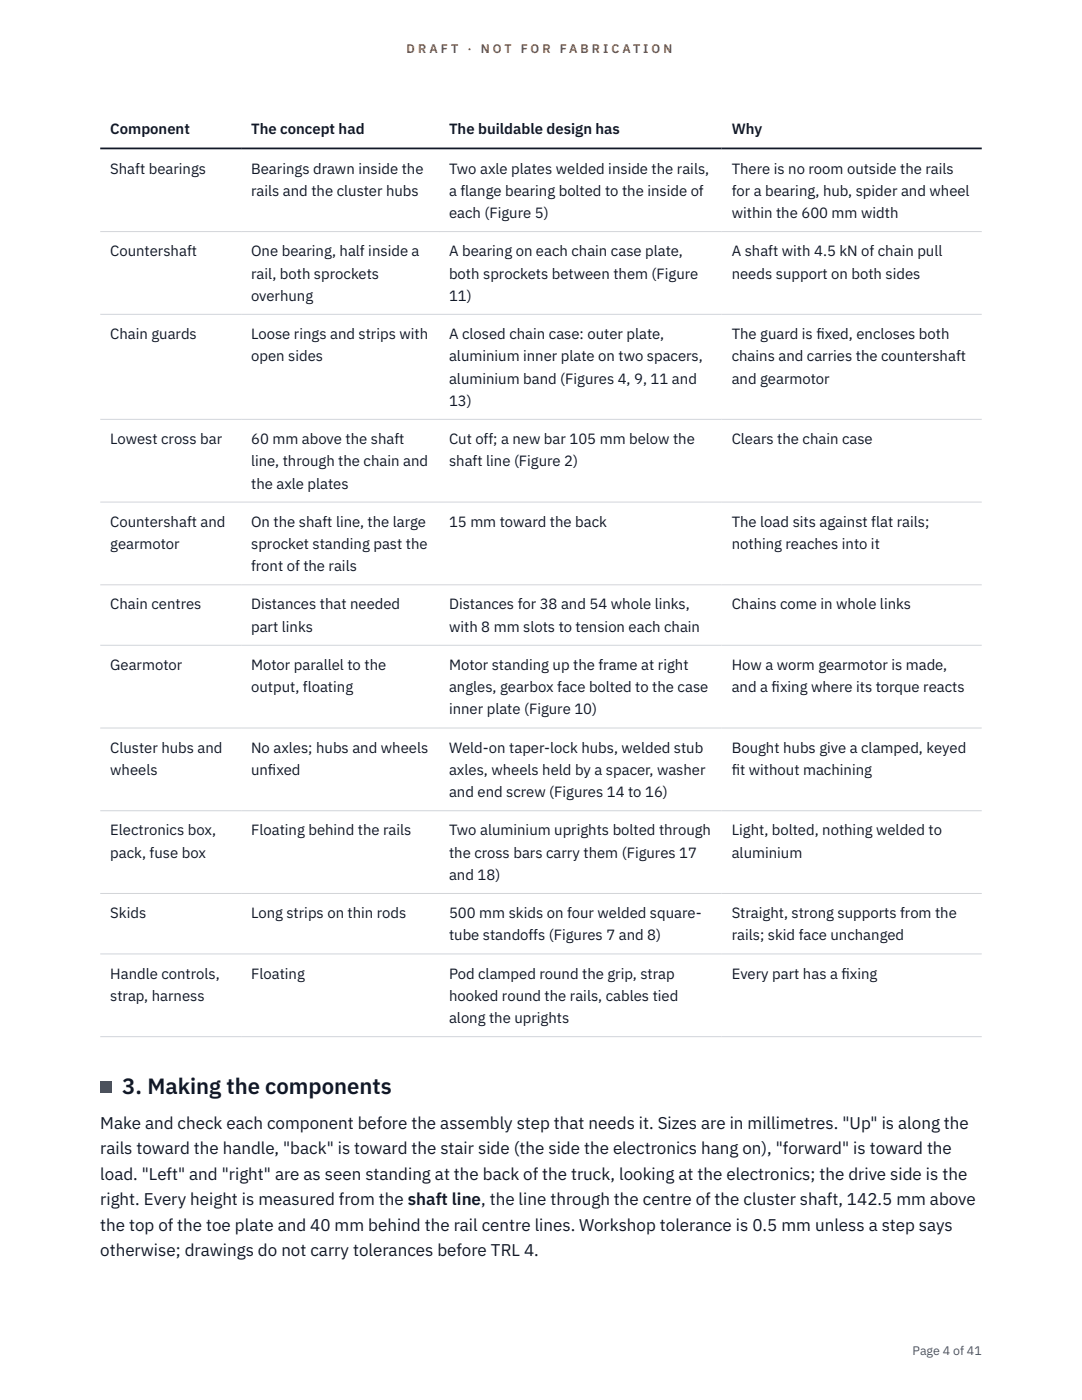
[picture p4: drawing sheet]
<svg xmlns="http://www.w3.org/2000/svg" width="216mm" height="279mm" viewBox="0 0 216 279" stroke-linecap="round" stroke-linejoin="round" font-family="sans-serif">
<defs><g id="words">
<text font-size="4.4" fill="#111827" x="24.4" y="218.4">3. Making the components</text>
<g font-size="3.4" fill="#111827">
<text x="20" y="225.3">Make and check each component before the assembly step that needs it. Sizes are in millimetres. &quot;Up&quot; is along the</text>
<text x="20" y="230.4">rails toward the handle, &quot;back&quot; is toward the stair side (the side the electronics hang on), &quot;forward&quot; is toward the</text>
<text x="20" y="235.5">load. &quot;Left&quot; and &quot;right&quot; are as seen standing at the back of the truck, looking at the electronics; the drive side is the</text>
<text x="20" y="240.5">right. Every height is measured from the shaft line, the line through the centre of the cluster shaft, 142.5 mm above</text>
<text x="20" y="245.6">the top of the toe plate and 40 mm behind the rail centre lines. Workshop tolerance is 0.5 mm unless a step says</text>
<text x="20" y="250.7">otherwise; drawings do not carry tolerances before TRL 4.</text>
</g>
<g font-size="3" fill="#111827">
<text x="22" y="26.8">Component</text>
<text x="50.1" y="26.8">The concept had</text>
<text x="89.6" y="26.8">The buildable design has</text>
<text x="146" y="26.8">Why</text>
<text x="22" y="34.6">Shaft bearings</text>
<text x="50.1" y="34.6">Bearings drawn inside the</text>
<text x="89.6" y="34.6">Two axle plates welded inside the rails,</text>
<text x="146" y="34.6">There is no room outside the rails</text>
<text x="50.1" y="39.1">rails and the cluster hubs</text>
<text x="89.6" y="39.1">a flange bearing bolted to the inside of</text>
<text x="146" y="39.1">for a bearing, hub, spider and wheel</text>
<text x="89.6" y="43.5">each (Figure 5)</text>
<text x="146" y="43.5">within the 600 mm width</text>
<text x="22" y="51.1">Countershaft</text>
<text x="50.1" y="51.1">One bearing, half inside a</text>
<text x="89.6" y="51.1">A bearing on each chain case plate,</text>
<text x="146" y="51.1">A shaft with 4.5 kN of chain pull</text>
<text x="50.1" y="55.6">rail, both sprockets</text>
<text x="89.6" y="55.6">both sprockets between them (Figure</text>
<text x="146" y="55.6">needs support on both sides</text>
<text x="50.1" y="60">overhung</text>
<text x="89.6" y="60">11)</text>
<text x="22" y="67.7">Chain guards</text>
<text x="50.1" y="67.7">Loose rings and strips with</text>
<text x="89.6" y="67.7">A closed chain case: outer plate,</text>
<text x="146" y="67.7">The guard is f</text>
<text x="162.9" y="67.7">ixed, encloses both</text>
<text x="50.1" y="72.1">open sides</text>
<text x="89.6" y="72.1">aluminium inner plate on two spacers,</text>
<text x="89.6" y="76.5">aluminium band (Figures 4, 9, 11 and</text>
<text x="146" y="72.1">chains and carries the countershaft</text>
<text x="146" y="76.5">and gearmotor</text>
<text x="89.6" y="81">13)</text>
<text x="22" y="88.6">Lowest cross bar</text>
<text x="50.1" y="88.6">60 mm above the shaft</text>
<text x="89.6" y="88.6">Cut off; a new bar 105 mm below the</text>
<text x="146" y="88.6">Clears the chain case</text>
<text x="50.1" y="93.1">line, through the chain and</text>
<text x="89.6" y="93.1">shaft line (Figure 2)</text>
<text x="50.1" y="97.5">the axle plates</text>
<text x="22" y="105.1">Countershaft and</text>
<text x="50.1" y="105.1">On the shaft line, the large</text>
<text x="89.6" y="105.1">15 mm toward the back</text>
<text x="146" y="105.1">The load sits against flat rails;</text>
<text x="22" y="109.6">gearmotor</text>
<text x="50.1" y="109.6">sprocket standing past the</text>
<text x="146" y="109.6">nothing reaches into it</text>
<text x="50.1" y="114">front of the rails</text>
<text x="22" y="121.6">Chain centres</text>
<text x="50.1" y="121.6">Distances that needed</text>
<text x="89.6" y="121.6">Distances for 38 and 54 whole links,</text>
<text x="146" y="121.6">Chains come in whole links</text>
<text x="50.1" y="126.1">part links</text>
<text x="89.6" y="126.1">with 8 mm slots to tension each chain</text>
<text x="22" y="133.7">Gearmotor</text>
<text x="50.1" y="133.7">Motor parallel to the</text>
<text x="89.6" y="133.7">Motor standing up the frame at right</text>
<text x="146" y="133.7">How a worm gearmotor is made,</text>
<text x="50.1" y="138.1">output, floating</text>
<text x="89.6" y="138.1">angles, gearbox face bolted to the case</text>
<text x="89.6" y="142.6">inner plate (Figure 10)</text>
<text x="146" y="138.1">and a f</text>
<text x="154" y="138.1">ixing where its torque reacts</text>
<text x="22" y="150.2">Cluster hubs and</text>
<text x="22" y="154.7">wheels</text>
<text x="50.1" y="150.2">No axles; hubs and wheels</text>
<text x="50.1" y="154.7">unf</text>
<text x="53.5" y="154.7">ixed</text>
<text x="89.6" y="150.2">Weld-on taper-lock hubs, welded stub</text>
<text x="89.6" y="154.7">axles, wheels held by a spacer, washer</text>
<text x="146" y="150.2">Bought hubs give a clamped, keyed</text>
<text x="146" y="154.7">f</text>
<text x="146" y="154.7">it without machining</text>
<text x="89.6" y="159.1">and end screw (Figures 14 to 16)</text>
<text x="22" y="166.7">Electronics box,</text>
<text x="50.1" y="166.7">Floating behind the rails</text>
<text x="89.6" y="166.7">Two aluminium uprights bolted through</text>
<text x="146" y="166.7">Light, bolted, nothing welded to</text>
<text x="22" y="171.2">pack, fuse box</text>
<text x="89.6" y="171.2">the cross bars carry them (Figures 17</text>
<text x="146" y="171.2">aluminium</text>
<text x="89.6" y="175.6">and 18)</text>
<text x="22" y="183.2">Skids</text>
<text x="50.1" y="183.2">Long strips on thin rods</text>
<text x="89.6" y="183.2">500 mm skids on four welded square-</text>
<text x="146" y="183.2">Straight, strong supports from the</text>
<text x="89.6" y="187.7">tube standoffs (Figures 7 and 8)</text>
<text x="146" y="187.7">rails; skid face unchanged</text>
<text x="22" y="195.3">Handle controls,</text>
<text x="50.1" y="195.3">Floating</text>
<text x="89.6" y="195.3">Pod clamped round the grip, strap</text>
<text x="146" y="195.3">Every part has a f</text>
<text x="167.9" y="195.3">ixing</text>
<text x="22" y="199.7">strap, harness</text>
<text x="89.6" y="199.7">hooked round the rails, cables tied</text>
<text x="89.6" y="204.2">along the uprights</text>
</g>
<g font-size="2.5" fill="#b45309">
<text x="81.1" y="10.5">D R A F T</text>
<text x="93.3" y="10.5">·</text>
<text x="95.9" y="10.5">N O T</text>
<text x="103.9" y="10.5">F O R</text>
<text x="111.7" y="10.5">F A B R I C A T I O N</text>
</g>
<text font-size="2.5" fill="#4b5563" x="182.1" y="270.3">Page 4 of 41</text>
</g></defs>
<path d="M20 46.2h175.9M20 62.7h175.9M20 83.7h175.9M20 100.2h175.9M20 116.7h175.9M20 128.8h175.9M20 145.3h175.9M20 161.8h175.9M20 178.3h175.9M20 190.4h175.9M20 206.9h175.9" fill="none" stroke="#d1d5db" stroke-width=".2"/>
<path d="M20 29.6h175.9" fill="none" stroke="#111827" stroke-width=".35"/>
<path d="M20 215.8h2.2v2.2h-2.2z" fill="#0f766e"/>
<use href="#words"/>
</svg>
